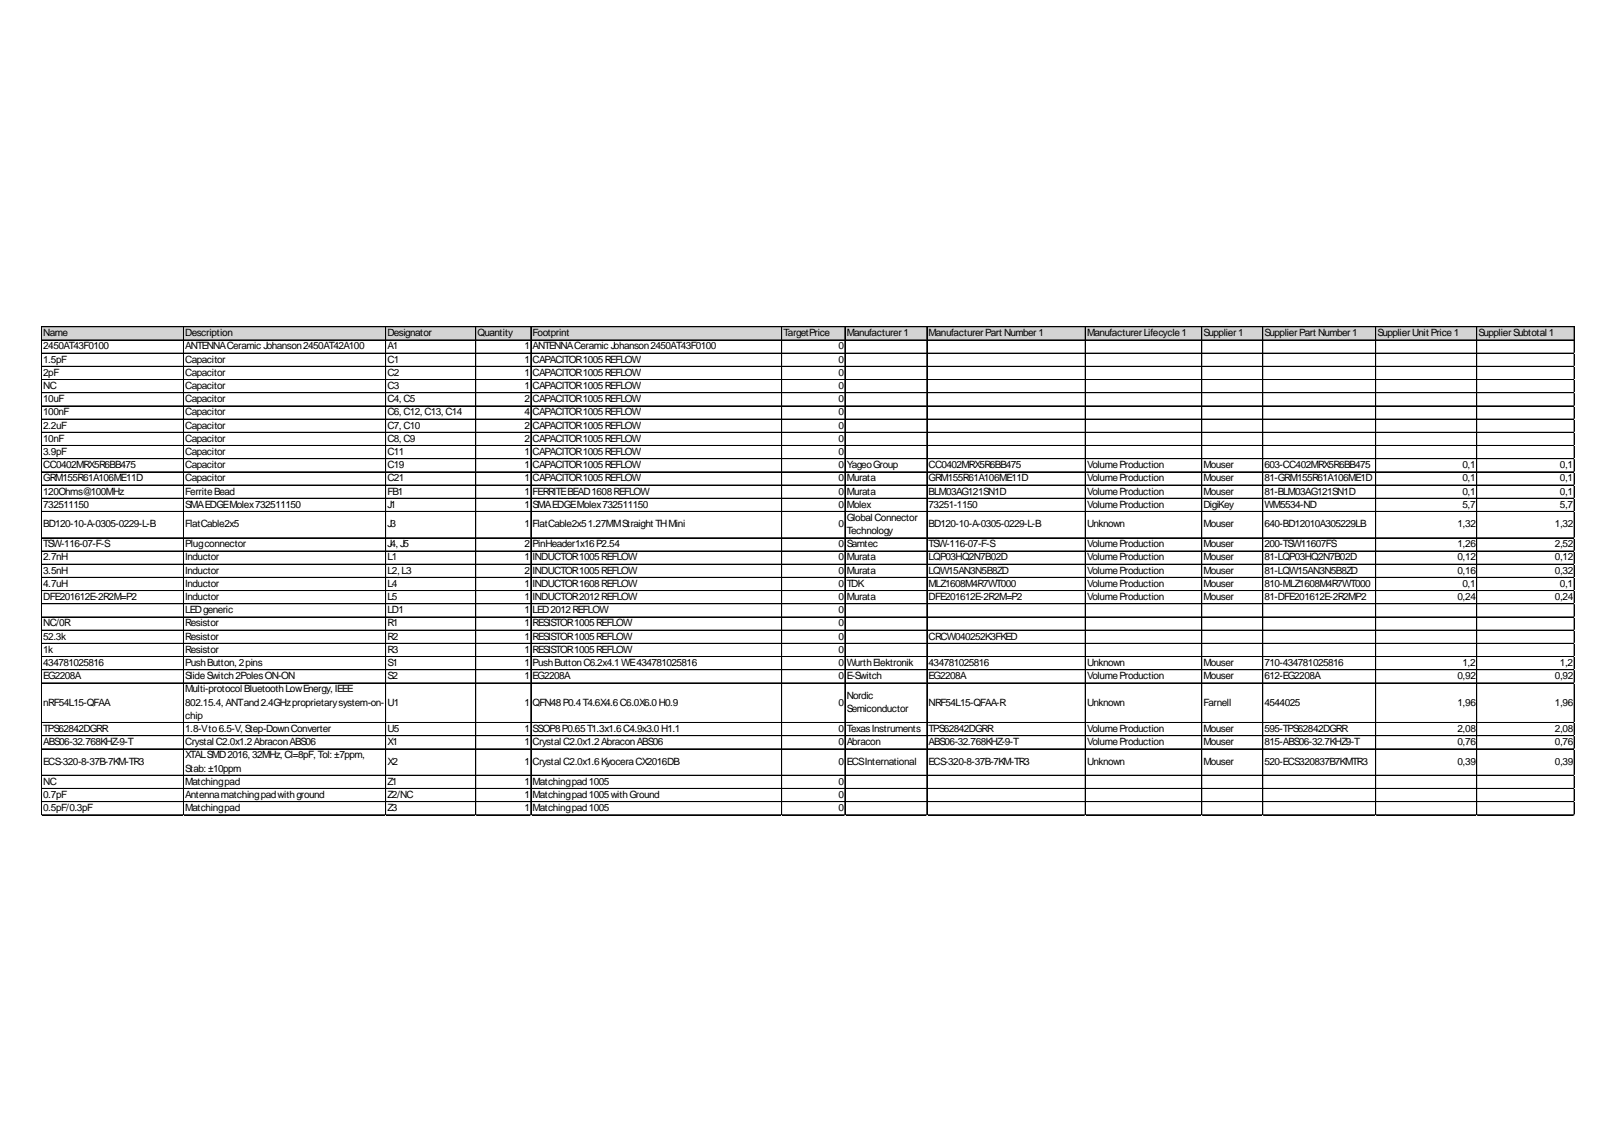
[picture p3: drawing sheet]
<svg xmlns="http://www.w3.org/2000/svg" width="297mm" height="210mm" viewBox="0 0 297 210" stroke-linecap="round" stroke-linejoin="round" font-family="sans-serif">
<defs><g id="words">
<g font-size="1.8">
<text x="7.9" y="61.7">Name</text>
<text x="7.9" y="64.1">2450AT43F0100</text>
<text x="34" y="61.7">Description</text>
<text x="34" y="64.1">ANTENNACeramic Johanson2450AT42A100</text>
<text x="71.1" y="61.7">Designator</text>
<text x="71.1" y="64.1">A1</text>
<text x="87.7" y="61.7">Quantity</text>
<text x="96.3" y="64.1">1</text>
<text x="97.8" y="61.7">Footprint</text>
<text x="97.8" y="64.1">ANTENNACeramic Johanson2450AT43F0100</text>
<text x="143.8" y="61.7">TargetPrice</text>
<text x="153.9" y="64.1">0</text>
<text x="155.4" y="61.7">Manufacturer1</text>
<text x="170.5" y="61.7">ManufacturerPart Number1</text>
<text x="199.6" y="61.7">ManufacturerLifecycle1</text>
<text x="221" y="61.7">Supplier1</text>
<text x="232.2" y="61.7">SupplierPart Number1</text>
<text x="252.9" y="61.7">SupplierUnit Price1</text>
<text x="271.4" y="61.7">SupplierSubtotal 1</text>
<text x="7.9" y="66.5">1.5pF</text>
<text x="7.9" y="69">2pF</text>
<text x="7.9" y="71.4">NC</text>
<text x="34" y="66.5">Capacitor</text>
<text x="34" y="69">Capacitor</text>
<text x="34" y="71.4">Capacitor</text>
<text x="71.1" y="66.5">C1</text>
<text x="71.1" y="69">C2</text>
<text x="71.1" y="71.4">C3</text>
<text x="96.3" y="66.5">1</text>
<text x="96.3" y="69">1</text>
<text x="96.3" y="71.4">1</text>
<text x="97.8" y="66.5">CAPACITOR1005REFLOW</text>
<text x="97.8" y="69">CAPACITOR1005REFLOW</text>
<text x="97.8" y="71.4">CAPACITOR1005REFLOW</text>
<text x="153.9" y="66.5">0</text>
<text x="153.9" y="69">0</text>
<text x="153.9" y="71.4">0</text>
<text x="7.9" y="73.8">10uF</text>
<text x="7.9" y="76.2">100nF</text>
<text x="34" y="73.8">Capacitor</text>
<text x="34" y="76.2">Capacitor</text>
<text x="71.1" y="73.8">C4, C5</text>
<text x="71.1" y="76.2">C6, C12, C13, C14</text>
<text x="96.3" y="73.8">2</text>
<text x="96.3" y="76.2">4</text>
<text x="97.8" y="73.8">CAPACITOR1005REFLOW</text>
<text x="97.8" y="76.2">CAPACITOR1005REFLOW</text>
<text x="153.9" y="73.8">0</text>
<text x="153.9" y="76.2">0</text>
<text x="7.9" y="78.6">2.2uF</text>
<text x="7.9" y="81.1">10nF</text>
<text x="7.9" y="83.5">3.9pF</text>
<text x="34" y="78.6">Capacitor</text>
<text x="34" y="81.1">Capacitor</text>
<text x="34" y="83.5">Capacitor</text>
<text x="71.1" y="78.6">C7, C10</text>
<text x="71.1" y="81.1">C8, C9</text>
<text x="71.1" y="83.5">C11</text>
<text x="96.3" y="78.6">2</text>
<text x="96.3" y="81.1">2</text>
<text x="96.3" y="83.5">1</text>
<text x="97.8" y="78.6">CAPACITOR1005REFLOW</text>
<text x="97.8" y="81.1">CAPACITOR1005REFLOW</text>
<text x="97.8" y="83.5">CAPACITOR1005REFLOW</text>
<text x="153.9" y="78.6">0</text>
<text x="153.9" y="81.1">0</text>
<text x="153.9" y="83.5">0</text>
<text x="7.9" y="85.9">CC0402MRX5R6BB475</text>
<text x="7.9" y="88.3">GRM155R61A106ME11D</text>
<text x="34" y="85.9">Capacitor</text>
<text x="34" y="88.3">Capacitor</text>
<text x="71.1" y="85.9">C19</text>
<text x="71.1" y="88.3">C21</text>
<text x="96.3" y="85.9">1</text>
<text x="96.3" y="88.3">1</text>
<text x="97.8" y="85.9">CAPACITOR1005REFLOW</text>
<text x="97.8" y="88.3">CAPACITOR1005REFLOW</text>
<text x="153.9" y="85.9">0</text>
<text x="153.9" y="88.3">0</text>
<text x="155.4" y="85.9">YageoGroup</text>
<text x="155.4" y="88.3">Murata</text>
<text x="170.5" y="85.9">CC0402MRX5R6BB475</text>
<text x="170.5" y="88.3">GRM155R61A106ME11D</text>
<text x="199.6" y="85.9">VolumeProduction</text>
<text x="199.6" y="88.3">VolumeProduction</text>
<text x="221" y="85.9">Mouser</text>
<text x="221" y="88.3">Mouser</text>
<text x="232.2" y="85.9">603-CC402MRX5R6BB475</text>
<text x="232.2" y="88.3">81-GRM155R61A106ME1D</text>
<text x="268.5" y="85.9">0,1</text>
<text x="268.5" y="88.3">0,1</text>
<text x="286.4" y="85.9">0,1</text>
<text x="286.4" y="88.3">0,1</text>
<text x="7.9" y="90.7">120Ohms@100MHz</text>
<text x="7.9" y="93.2">732511150</text>
<text x="34" y="90.7">FerriteBead</text>
<text x="34" y="93.2">SMAEDGEMolex732511150</text>
<text x="71.1" y="90.7">FB1</text>
<text x="71.1" y="93.2">J1</text>
<text x="96.3" y="90.7">1</text>
<text x="96.3" y="93.2">1</text>
<text x="97.8" y="90.7">FERRITEBEAD1608REFLOW</text>
<text x="97.8" y="93.2">SMAEDGEMolex732511150</text>
<text x="153.9" y="90.7">0</text>
<text x="153.9" y="93.2">0</text>
<text x="155.4" y="90.7">Murata</text>
<text x="155.4" y="93.2">Molex</text>
<text x="155.4" y="95.6">Global Connector</text>
<text x="170.5" y="90.7">BLM03AG121SN1D</text>
<text x="170.5" y="93.2">73251-1150</text>
<text x="199.6" y="90.7">VolumeProduction</text>
<text x="199.6" y="93.2">VolumeProduction</text>
<text x="221" y="90.7">Mouser</text>
<text x="221" y="93.2">DigiKey</text>
<text x="232.2" y="90.7">81-BLM03AG121SN1D</text>
<text x="232.2" y="93.2">WM5534-ND</text>
<text x="268.5" y="90.7">0,1</text>
<text x="268.5" y="93.2">5,7</text>
<text x="286.4" y="90.7">0,1</text>
<text x="286.4" y="93.2">5,7</text>
<text x="7.9" y="96.7">BD120-10-A-0305-0229-L-B</text>
<text x="7.9" y="100.4">TSW-116-07-F-S</text>
<text x="34" y="96.7">FlatCable2x5</text>
<text x="34" y="100.4">Plugconnector</text>
<text x="71.1" y="96.7">J3</text>
<text x="71.1" y="100.4">J4, J5</text>
<text x="96.3" y="96.7">1</text>
<text x="96.3" y="100.4">2</text>
<text x="97.8" y="96.7">FlatCable2x51.27MMStraight THMini</text>
<text x="97.8" y="100.4">PinHeader1x16P2.54</text>
<text x="153.9" y="96.7">0</text>
<text x="153.9" y="100.4">0</text>
<text x="155.4" y="98">Technology</text>
<text x="155.4" y="100.4">Samtec</text>
<text x="170.5" y="96.7">BD120-10-A-0305-0229-L-B</text>
<text x="170.5" y="100.4">TSW-116-07-F-S</text>
<text x="199.6" y="96.7">Unknown</text>
<text x="199.6" y="100.4">VolumeProduction</text>
<text x="221" y="96.7">Mouser</text>
<text x="221" y="100.4">Mouser</text>
<text x="232.2" y="96.7">640-BD12010A305229LB</text>
<text x="232.2" y="100.4">200-TSW11607FS</text>
<text x="267.6" y="96.7">1,32</text>
<text x="267.6" y="100.4">1,26</text>
<text x="285.5" y="96.7">1,32</text>
<text x="285.5" y="100.4">2,52</text>
<text x="7.9" y="102.8">2.7nH</text>
<text x="7.9" y="105.3">3.5nH</text>
<text x="7.9" y="107.7">4.7uH</text>
<text x="34" y="102.8">Inductor</text>
<text x="34" y="105.3">Inductor</text>
<text x="34" y="107.7">Inductor</text>
<text x="71.1" y="102.8">L1</text>
<text x="71.1" y="105.3">L2, L3</text>
<text x="71.1" y="107.7">L4</text>
<text x="96.3" y="102.8">1</text>
<text x="96.3" y="105.3">2</text>
<text x="96.3" y="107.7">1</text>
<text x="97.8" y="102.8">INDUCTOR1005REFLOW</text>
<text x="97.8" y="105.3">INDUCTOR1005REFLOW</text>
<text x="97.8" y="107.7">INDUCTOR1608REFLOW</text>
<text x="153.9" y="102.8">0</text>
<text x="153.9" y="105.3">0</text>
<text x="153.9" y="107.7">0</text>
<text x="155.4" y="102.8">Murata</text>
<text x="155.4" y="105.3">Murata</text>
<text x="155.4" y="107.7">TDK</text>
<text x="170.5" y="102.8">LQP03HQ2N7B02D</text>
<text x="170.5" y="105.3">LQW15AN3N5B8ZD</text>
<text x="170.5" y="107.7">MLZ1608M4R7WT000</text>
<text x="199.6" y="102.8">VolumeProduction</text>
<text x="199.6" y="105.3">VolumeProduction</text>
<text x="199.6" y="107.7">VolumeProduction</text>
<text x="221" y="102.8">Mouser</text>
<text x="221" y="105.3">Mouser</text>
<text x="221" y="107.7">Mouser</text>
<text x="232.2" y="102.8">81-LQP03HQ2N7B02D</text>
<text x="232.2" y="105.3">81-LQW15AN3N5B8ZD</text>
<text x="232.2" y="107.7">810-MLZ1608M4R7WT000</text>
<text x="267.6" y="102.8">0,12</text>
<text x="267.6" y="105.3">0,16</text>
<text x="268.5" y="107.7">0,1</text>
<text x="285.5" y="102.8">0,12</text>
<text x="285.5" y="105.3">0,32</text>
<text x="286.4" y="107.7">0,1</text>
<text x="7.9" y="110.1">DFE201612E-2R2M=P2</text>
<text x="34" y="110.1">Inductor</text>
<text x="34" y="112.5">LEDgeneric</text>
<text x="71.1" y="110.1">L5</text>
<text x="71.1" y="112.5">LD1</text>
<text x="96.3" y="110.1">1</text>
<text x="96.3" y="112.5">1</text>
<text x="97.8" y="110.1">INDUCTOR2012REFLOW</text>
<text x="97.8" y="112.5">LED2012REFLOW</text>
<text x="153.9" y="110.1">0</text>
<text x="153.9" y="112.5">0</text>
<text x="155.4" y="110.1">Murata</text>
<text x="170.5" y="110.1">DFE201612E-2R2M=P2</text>
<text x="199.6" y="110.1">VolumeProduction</text>
<text x="221" y="110.1">Mouser</text>
<text x="232.2" y="110.1">81-DFE201612E-2R2MP2</text>
<text x="267.6" y="110.1">0,24</text>
<text x="285.5" y="110.1">0,24</text>
<text x="7.9" y="114.9">NC/0R</text>
<text x="7.9" y="117.4">52.3k</text>
<text x="7.9" y="119.8">1k</text>
<text x="34" y="114.9">Resistor</text>
<text x="34" y="117.4">Resistor</text>
<text x="34" y="119.8">Resistor</text>
<text x="71.1" y="114.9">R1</text>
<text x="71.1" y="117.4">R2</text>
<text x="71.1" y="119.8">R3</text>
<text x="96.3" y="114.9">1</text>
<text x="96.3" y="117.4">1</text>
<text x="96.3" y="119.8">1</text>
<text x="97.8" y="114.9">RESISTOR1005REFLOW</text>
<text x="97.8" y="117.4">RESISTOR1005REFLOW</text>
<text x="97.8" y="119.8">RESISTOR1005REFLOW</text>
<text x="153.9" y="114.9">0</text>
<text x="153.9" y="117.4">0</text>
<text x="153.9" y="119.8">0</text>
<text x="170.5" y="117.4">CRCW040252K3FKED</text>
<text x="7.9" y="122.2">434781025816</text>
<text x="7.9" y="124.6">EG2208A</text>
<text x="34" y="122.2">PushButton, 2pins</text>
<text x="34" y="124.6">SlideSwitch2PolesON-ON</text>
<text x="71.1" y="122.2">S1</text>
<text x="71.1" y="124.6">S2</text>
<text x="96.3" y="122.2">1</text>
<text x="96.3" y="124.6">1</text>
<text x="97.8" y="122.2">PushButtonC6.2x4.1WE434781025816</text>
<text x="97.8" y="124.6">EG2208A</text>
<text x="153.9" y="122.2">0</text>
<text x="153.9" y="124.6">0</text>
<text x="155.4" y="122.2">WurthElektronik</text>
<text x="155.4" y="124.6">E-Switch</text>
<text x="170.5" y="122.2">434781025816</text>
<text x="170.5" y="124.6">EG2208A</text>
<text x="199.6" y="122.2">Unknown</text>
<text x="199.6" y="124.6">VolumeProduction</text>
<text x="221" y="122.2">Mouser</text>
<text x="221" y="124.6">Mouser</text>
<text x="232.2" y="122.2">710-434781025816</text>
<text x="232.2" y="124.6">612-EG2208A</text>
<text x="267.6" y="124.6">0,92</text>
<text x="268.5" y="122.2">1,2</text>
<text x="285.5" y="124.6">0,92</text>
<text x="286.4" y="122.2">1,2</text>
<text x="7.9" y="129.5">nRF54L15-QFAA</text>
<text x="34" y="127">Multi-protocol BluetoothLowEnergy, IEEE</text>
<text x="34" y="129.5">802.15.4, ANTand2.4GHzproprietarysystem-on-</text>
<text x="34" y="131.9">chip</text>
<text x="71.1" y="129.5">U1</text>
<text x="96.3" y="129.5">1</text>
<text x="97.8" y="129.5">QFN48P0.4T4.6X4.6C6.0X6.0H0.9</text>
<text x="153.9" y="129.5">0</text>
<text x="155.4" y="128.2">Nordic</text>
<text x="155.4" y="130.6">Semiconductor</text>
<text x="170.5" y="129.5">NRF54L15-QFAA-R</text>
<text x="199.6" y="129.5">Unknown</text>
<text x="221" y="129.5">Farnell</text>
<text x="232.2" y="129.5">4544025</text>
<text x="267.6" y="129.5">1,96</text>
<text x="285.5" y="129.5">1,96</text>
<text x="7.9" y="134.3">TPS62842DGRR</text>
<text x="7.9" y="136.7">ABS06-32.768KHZ-9-T</text>
<text x="34" y="134.3">1.8-Vto6.5-V, Step-DownConverter</text>
<text x="34" y="136.7">Crystal C2.0x1.2AbraconABS06</text>
<text x="71.1" y="134.3">U5</text>
<text x="71.1" y="136.7">X1</text>
<text x="96.3" y="134.3">1</text>
<text x="96.3" y="136.7">1</text>
<text x="97.8" y="134.3">SSOP8P0.65T1.3x1.6C4.9x3.0H1.1</text>
<text x="97.8" y="136.7">Crystal C2.0x1.2AbraconABS06</text>
<text x="153.9" y="134.3">0</text>
<text x="153.9" y="136.7">0</text>
<text x="155.4" y="134.3">TexasInstruments</text>
<text x="155.4" y="136.7">Abracon</text>
<text x="170.5" y="134.3">TPS62842DGRR</text>
<text x="170.5" y="136.7">ABS06-32.768KHZ-9-T</text>
<text x="199.6" y="134.3">VolumeProduction</text>
<text x="199.6" y="136.7">VolumeProduction</text>
<text x="221" y="134.3">Mouser</text>
<text x="221" y="136.7">Mouser</text>
<text x="232.2" y="134.3">595-TPS62842DGRR</text>
<text x="232.2" y="136.7">815-ABS06-32.7KHZ9-T</text>
<text x="267.6" y="134.3">2,08</text>
<text x="267.6" y="136.7">0,76</text>
<text x="285.5" y="134.3">2,08</text>
<text x="285.5" y="136.7">0,76</text>
<text x="7.9" y="140.3">ECS-320-8-37B-7KM-TR3</text>
<text x="7.9" y="144">NC</text>
<text x="34" y="139.1">XTALSMD2016, 32MHz, Cl=8pF, Tol: ±7ppm,</text>
<text x="34" y="141.6">Stab: ±10ppm</text>
<text x="34" y="144">Matchingpad</text>
<text x="71.1" y="140.3">X2</text>
<text x="71.1" y="144">Z1</text>
<text x="96.3" y="140.3">1</text>
<text x="96.3" y="144">1</text>
<text x="97.8" y="140.3">Crystal C2.0x1.6KyoceraCX2016DB</text>
<text x="97.8" y="144">Matchingpad1005</text>
<text x="153.9" y="140.3">0</text>
<text x="153.9" y="144">0</text>
<text x="155.4" y="140.3">ECSInternational</text>
<text x="170.5" y="140.3">ECS-320-8-37B-7KM-TR3</text>
<text x="199.6" y="140.3">Unknown</text>
<text x="221" y="140.3">Mouser</text>
<text x="232.2" y="140.3">520-ECS320837B7KMTR3</text>
<text x="267.6" y="140.3">0,39</text>
<text x="285.5" y="140.3">0,39</text>
<text x="7.9" y="146.4">0.7pF</text>
<text x="7.9" y="148.8">0.5pF/0.3pF</text>
<text x="34" y="146.4">Antennamatchingpadwithground</text>
<text x="34" y="148.8">Matchingpad</text>
<text x="71.1" y="146.4">Z2/NC</text>
<text x="71.1" y="148.8">Z3</text>
<text x="96.3" y="146.4">1</text>
<text x="96.3" y="148.8">1</text>
<text x="97.8" y="146.4">Matchingpad1005withGround</text>
<text x="97.8" y="148.8">Matchingpad1005</text>
<text x="153.9" y="146.4">0</text>
<text x="153.9" y="148.8">0</text>
</g>
</g></defs>
<path d="M7.6 60h281.5v2.5h-281.5z" fill="#d3d3d3"/>
<g fill="none" stroke="#000" stroke-width=".18">
<path d="M7.6 60v89.6M7.7 60v89.6M7.7 60h281.4M7.7 62.4h281.4M7.7 64.8h281.4M7.7 67.2h281.4M7.7 67.3h281.4M7.7 69.6h281.4M7.7 69.7h281.4M7.7 72.1h281.4M7.7 74.5h281.4M7.7 76.9h281.4"/>
<path d="M7.7 79.3h281.4M7.7 79.4h281.4M33.7 60v89.6M70.8 60v89.6M87.3 60v89.6M87.4 60v89.6M97.4 60v89.6M97.5 60v89.6M143.5 60v89.6M155.1 60v89.6M170.1 60v89.6M170.2 60v89.6"/>
<path d="M199.2 60v89.6M199.3 60v89.6M220.6 60v89.6M220.7 60v89.6M231.8 60v89.6M231.9 60v89.6M252.5 60l.1 89.6M271.1 60v89.6M289 60v89.6M7.7 81.7h281.4M7.7 81.8h281.4M7.7 86.6h281.4"/>
<path d="M7.7 89h281.4M7.7 91.4h281.4M7.7 91.5h281.4M7.7 98.7h281.4M289.1 84.2h-281.4M289.1 93.8l-281.4 .1M7.7 101.1h281.4M7.7 103.5h281.4M7.7 103.6h281.4M7.7 105.9h281.4M7.7 106h281.4M7.7 108.4h281.4"/>
<path d="M7.7 110.8h281.4M7.7 113.2h281.4M7.7 115.6h281.4M7.7 115.7h281.4M7.7 118h281.4M7.7 118.1h281.4M7.7 122.9h281.4M7.7 125.3h281.4M7.7 132.6h281.4M7.7 135h281.4M7.7 137.4h281.4M289.1 120.5h-281.4"/>
<path d="M7.7 142.2h281.4M7.7 142.3h281.4M7.7 144.7h281.4M7.7 147.1h281.4M7.7 149.5h281.4"/>
</g>
<path d="M7.6 149.6h.1" fill="none" stroke="#e0e0e0" stroke-width=".18"/>
<path d="M7.6 149.6h.1z" fill="#e0e0e0"/>
<path d="M33.7 149.6h.1" fill="none" stroke="#e0e0e0" stroke-width=".18"/>
<path d="M33.7 149.6h.1z" fill="#e0e0e0"/>
<path d="M70.8 149.6h.1" fill="none" stroke="#e0e0e0" stroke-width=".18"/>
<path d="M70.8 149.6h.1z" fill="#e0e0e0"/>
<path d="M87.3 149.6h.1" fill="none" stroke="#e0e0e0" stroke-width=".18"/>
<path d="M87.3 149.6h.1z" fill="#e0e0e0"/>
<path d="M97.4 149.6h.1" fill="none" stroke="#e0e0e0" stroke-width=".18"/>
<path d="M97.4 149.6h.1z" fill="#e0e0e0"/>
<path d="M143.5 149.6h.1" fill="none" stroke="#e0e0e0" stroke-width=".18"/>
<path d="M143.5 149.6h.1z" fill="#e0e0e0"/>
<path d="M155.1 149.6h.1" fill="none" stroke="#e0e0e0" stroke-width=".18"/>
<path d="M155.1 149.6h.1z" fill="#e0e0e0"/>
<path d="M170.1 149.6h.1" fill="none" stroke="#e0e0e0" stroke-width=".18"/>
<path d="M170.1 149.6h.1z" fill="#e0e0e0"/>
<path d="M199.2 149.6h.1" fill="none" stroke="#e0e0e0" stroke-width=".18"/>
<path d="M199.2 149.6h.1z" fill="#e0e0e0"/>
<path d="M220.6 149.6h.1" fill="none" stroke="#e0e0e0" stroke-width=".18"/>
<path d="M220.6 149.6h.1z" fill="#e0e0e0"/>
<path d="M231.8 149.6h.1" fill="none" stroke="#e0e0e0" stroke-width=".18"/>
<path d="M231.8 149.6h.1z" fill="#e0e0e0"/>
<path d="M252.5 149.6h.1" fill="none" stroke="#e0e0e0" stroke-width=".18"/>
<path d="M252.5 149.6h.1z" fill="#e0e0e0"/>
<path d="M271.1 149.6h.1" fill="none" stroke="#e0e0e0" stroke-width=".18"/>
<path d="M271.1 149.6h.1z" fill="#e0e0e0"/>
<path d="M289 149.6h.1" fill="none" stroke="#e0e0e0" stroke-width=".18"/>
<path d="M289 149.6h.1z" fill="#e0e0e0"/>
<path d="M289.1 64.8h.1" fill="none" stroke="#e0e0e0" stroke-width=".18"/>
<path d="M289.1 64.8v.1z" fill="#e0e0e0"/>
<path d="M289.1 67.2h.1" fill="none" stroke="#e0e0e0" stroke-width=".18"/>
<path d="M289.1 67.2v.1z" fill="#e0e0e0"/>
<path d="M289.1 69.6h.1" fill="none" stroke="#e0e0e0" stroke-width=".18"/>
<path d="M289.1 69.6v.1z" fill="#e0e0e0"/>
<path d="M289.1 72.1h.1" fill="none" stroke="#e0e0e0" stroke-width=".18"/>
<path d="M289.1 74.5h.1" fill="none" stroke="#e0e0e0" stroke-width=".18"/>
<path d="M289.1 74.5v.1z" fill="#e0e0e0"/>
<path d="M289.1 76.9h.1" fill="none" stroke="#e0e0e0" stroke-width=".18"/>
<path d="M289.1 76.9v.1z" fill="#e0e0e0"/>
<path d="M289.1 79.3h.1" fill="none" stroke="#e0e0e0" stroke-width=".18"/>
<path d="M289.1 79.3v.1z" fill="#e0e0e0"/>
<path d="M289.1 81.7h.1" fill="none" stroke="#e0e0e0" stroke-width=".18"/>
<path d="M289.1 81.7v.1z" fill="#e0e0e0"/>
<path d="M289.1 84.2h.1" fill="none" stroke="#e0e0e0" stroke-width=".18"/>
<path d="M289.1 86.6h.1" fill="none" stroke="#e0e0e0" stroke-width=".18"/>
<path d="M289.1 86.6v.1z" fill="#e0e0e0"/>
<path d="M289.1 89h.1" fill="none" stroke="#e0e0e0" stroke-width=".18"/>
<path d="M289.1 89v.1z" fill="#e0e0e0"/>
<path d="M289.1 91.4h.1" fill="none" stroke="#e0e0e0" stroke-width=".18"/>
<path d="M289.1 91.4v.1z" fill="#e0e0e0"/>
<path d="M289.1 93.8h.1" fill="none" stroke="#e0e0e0" stroke-width=".18"/>
<path d="M289.1 93.8v.1z" fill="#e0e0e0"/>
<path d="M289.1 98.7h.1" fill="none" stroke="#e0e0e0" stroke-width=".18"/>
<path d="M289.1 98.7v.1z" fill="#e0e0e0"/>
<path d="M289.1 101.1h.1" fill="none" stroke="#e0e0e0" stroke-width=".18"/>
<path d="M289.1 101.1v.1z" fill="#e0e0e0"/>
<path d="M289.1 103.5h.1" fill="none" stroke="#e0e0e0" stroke-width=".18"/>
<path d="M289.1 103.5v.1z" fill="#e0e0e0"/>
<path d="M289.1 105.9h.1" fill="none" stroke="#e0e0e0" stroke-width=".18"/>
<path d="M289.1 105.9v.1z" fill="#e0e0e0"/>
<path d="M289.1 108.4h.1" fill="none" stroke="#e0e0e0" stroke-width=".18"/>
<path d="M289.1 110.8h.1" fill="none" stroke="#e0e0e0" stroke-width=".18"/>
<path d="M289.1 110.8v.1z" fill="#e0e0e0"/>
<path d="M289.1 113.2h.1" fill="none" stroke="#e0e0e0" stroke-width=".18"/>
<path d="M289.1 113.2v.1z" fill="#e0e0e0"/>
<path d="M289.1 115.6h.1" fill="none" stroke="#e0e0e0" stroke-width=".18"/>
<path d="M289.1 115.6v.1z" fill="#e0e0e0"/>
<path d="M289.1 118h.1" fill="none" stroke="#e0e0e0" stroke-width=".18"/>
<path d="M289.1 118v.1z" fill="#e0e0e0"/>
<path d="M289.1 120.5h.1" fill="none" stroke="#e0e0e0" stroke-width=".18"/>
<path d="M289.1 122.9h.1" fill="none" stroke="#e0e0e0" stroke-width=".18"/>
<path d="M289.1 122.9v.1z" fill="#e0e0e0"/>
<path d="M289.1 125.3h.1" fill="none" stroke="#e0e0e0" stroke-width=".18"/>
<path d="M289.1 125.3v.1z" fill="#e0e0e0"/>
<path d="M289.1 132.6h.1" fill="none" stroke="#e0e0e0" stroke-width=".18"/>
<path d="M289.1 135h.1" fill="none" stroke="#e0e0e0" stroke-width=".18"/>
<path d="M289.1 135v.1z" fill="#e0e0e0"/>
<path d="M289.1 137.4h.1" fill="none" stroke="#e0e0e0" stroke-width=".18"/>
<path d="M289.1 137.4v.1z" fill="#e0e0e0"/>
<path d="M289.1 142.2h.1" fill="none" stroke="#e0e0e0" stroke-width=".18"/>
<path d="M289.1 142.2v.1z" fill="#e0e0e0"/>
<path d="M289.1 144.7h.1" fill="none" stroke="#e0e0e0" stroke-width=".18"/>
<path d="M289.1 147.1h.1" fill="none" stroke="#e0e0e0" stroke-width=".18"/>
<path d="M289.1 147.1v.1z" fill="#e0e0e0"/>
<path d="M289.1 149.5h.1" fill="none" stroke="#e0e0e0" stroke-width=".18"/>
<path d="M289.1 149.5v.1z" fill="#e0e0e0"/>
<use href="#words"/>
</svg>
